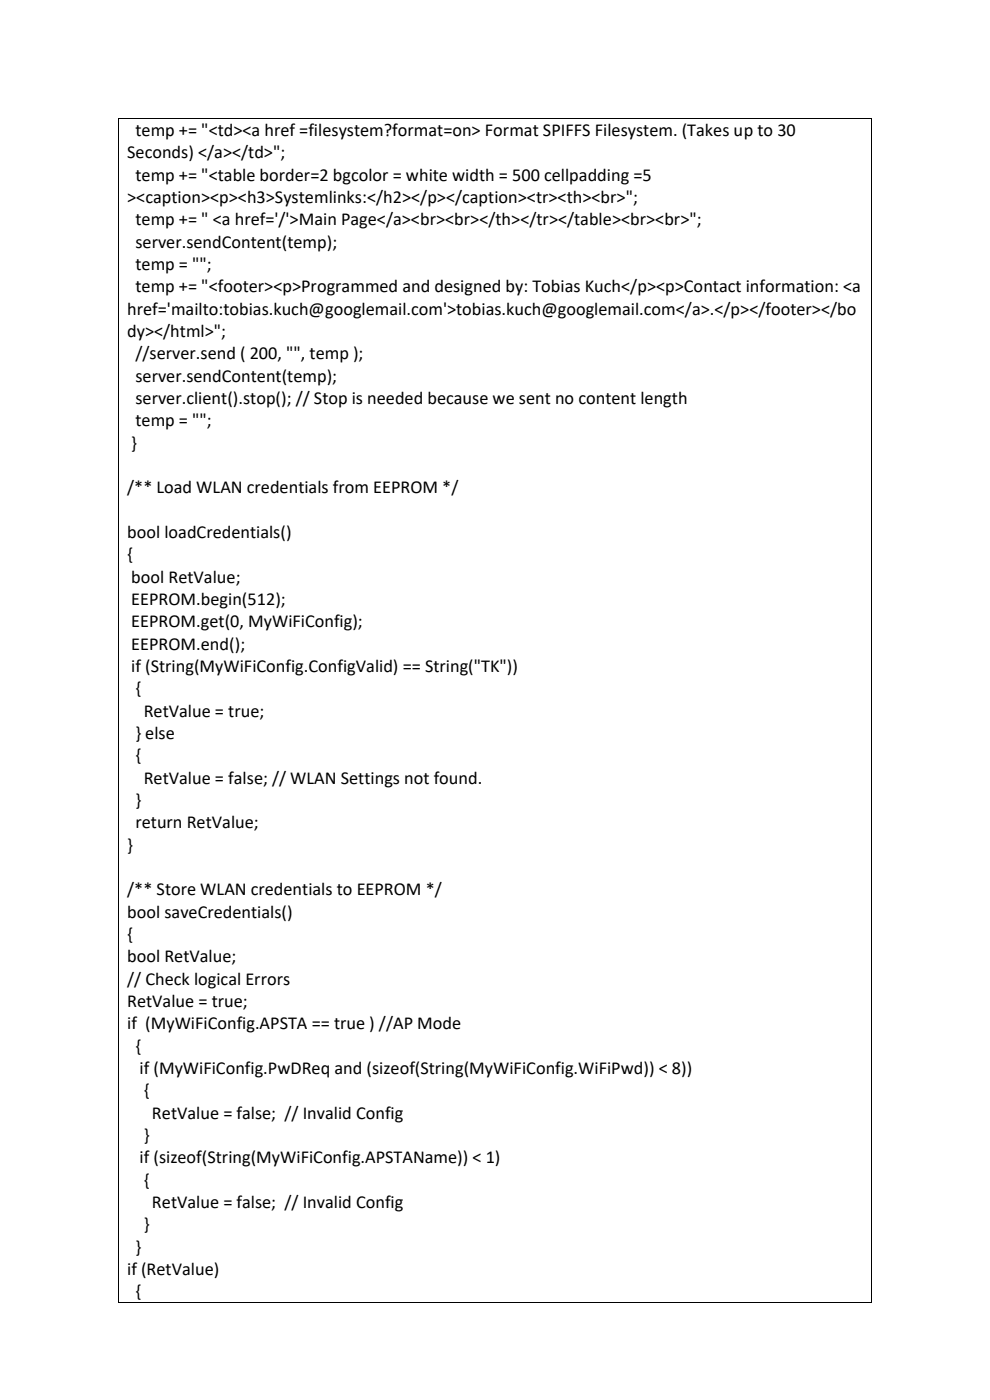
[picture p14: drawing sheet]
<svg xmlns="http://www.w3.org/2000/svg" width="210mm" height="297mm" viewBox="0 0 210 297" stroke-linecap="round" stroke-linejoin="round" font-family="sans-serif">
<defs><g id="words">
<g font-size="3.9">
<text x="28.7" y="28.9">temp += &quot;&lt;td&gt;&lt;a href =filesystem?format=on&gt; Format SPIFFS Filesystem. (Takes up to 30</text>
<text x="27" y="33.6">Seconds) &lt;/a&gt;&lt;/td&gt;&quot;;</text>
<text x="28.7" y="38.4">temp += &quot;&lt;table border=2 bgcolor = white width = 500 cellpadding =5</text>
<text x="27" y="43.1">&gt;&lt;caption&gt;&lt;p&gt;&lt;h3&gt;Systemlinks:&lt;/h2&gt;&lt;/p&gt;&lt;/caption&gt;&lt;tr&gt;&lt;th&gt;&lt;br&gt;&quot;;</text>
<text x="28.7" y="47.8">temp += &quot; &lt;a href='/'&gt;Main Page&lt;/a&gt;&lt;br&gt;&lt;br&gt;&lt;/th&gt;&lt;/tr&gt;&lt;/table&gt;&lt;br&gt;&lt;br&gt;&quot;;</text>
<text x="28.7" y="52.6">server.sendContent(temp);</text>
<text x="28.7" y="57.3">temp = &quot;&quot;;</text>
<text x="28.7" y="62">temp += &quot;&lt;footer&gt;&lt;p&gt;Programmed and designed by: Tobias Kuch&lt;/p&gt;&lt;p&gt;Contact information: &lt;a</text>
<text x="27" y="66.8">href='mailto:tobias.kuch@googlemail.com'&gt;tobias.kuch@googlemail.com&lt;/a&gt;.&lt;/p&gt;&lt;/footer&gt;&lt;/bo</text>
<text x="27" y="71.5">dy&gt;&lt;/html&gt;&quot;;</text>
<text x="28.7" y="76.2">//server.send ( 200, &quot;&quot;, temp );</text>
<text x="28.7" y="81">server.sendContent(temp);</text>
<text x="28.7" y="85.7">server.client().stop(); // Stop is needed because we sent no content length</text>
<text x="27.9" y="95.2">}</text>
<text x="28.7" y="90.4">temp = &quot;&quot;;</text>
<text x="27" y="104.7">/** Load WLAN credentials from EEPROM */</text>
<text x="27" y="118.9">{</text>
<text x="27" y="114.1">bool loadCredentials()</text>
<text x="27.9" y="123.6">bool RetValue;</text>
<text x="27.9" y="128.4">EEPROM.begin(512);</text>
<text x="27.9" y="133.1">EEPROM.get(0, MyWiFiConfig);</text>
<text x="27.9" y="137.8">EEPROM.end();</text>
<text x="27.9" y="142.6">if (String(MyWiFiConfig.ConfigValid) == String(&quot;TK&quot;))</text>
<text x="28.7" y="147.3">{</text>
<text x="30.5" y="152">RetValue = true;</text>
<text x="28.7" y="156.8">} else</text>
<text x="28.7" y="161.5">{</text>
<text x="30.5" y="166.2">RetValue = false; // WLAN Settings not found.</text>
<text x="28.7" y="171">}</text>
<text x="28.7" y="175.7">return RetValue;</text>
<text x="27" y="180.4">}</text>
<text x="27" y="189.9">/** Store WLAN credentials to EEPROM */</text>
<text x="27" y="194.7">bool saveCredentials()</text>
<text x="27" y="199.4">{</text>
<text x="27" y="204.1">bool RetValue;</text>
<text x="27" y="208.9">// Check logical Errors</text>
<text x="27" y="213.6">RetValue = true;</text>
<text x="27" y="218.4">if (MyWiFiConfig.APSTA == true ) //AP Mode</text>
<text x="28.7" y="223.1">{</text>
<text x="29.6" y="227.8">if (MyWiFiConfig.PwDReq and (sizeof(String(MyWiFiConfig.WiFiPwd)) &lt; 8))</text>
<text x="30.5" y="232.6">{</text>
<text x="32.2" y="237.3">RetValue = false; // Invalid Config</text>
<text x="30.5" y="242">}</text>
<text x="29.6" y="246.8">if (sizeof(String(MyWiFiConfig.APSTAName)) &lt; 1)</text>
<text x="30.5" y="251.5">{</text>
<text x="32.2" y="256.2">RetValue = false; // Invalid Config</text>
<text x="30.5" y="261">}</text>
<text x="28.7" y="265.7">}</text>
<text x="27" y="270.5">if (RetValue)</text>
<text x="28.7" y="275.2">{</text>
</g>
</g></defs>
<g fill="#000">
<path d="M25 25h.2v.2h-.2z" fill-rule="evenodd"/>
<path d="M25 25h.2v.2h-.2z" fill-rule="evenodd"/>
<path d="M184.8 25h.2v.2h-.2z" fill-rule="evenodd"/>
<path d="M184.8 25h.2v.2h-.2z" fill-rule="evenodd"/>
<path d="M25 276.2h.2v.2h-.2z" fill-rule="evenodd"/>
<path d="M25 276.2h.2v.2h-.2z" fill-rule="evenodd"/>
<path d="M184.8 276.2h.2v.2h-.2z" fill-rule="evenodd"/>
<path d="M184.8 276.2h.2v.2h-.2z" fill-rule="evenodd"/>
</g>
<path d="M25.1 25.2v251M25.2 25.1h159.6M184.9 25.2v251M25.2 276.3h159.6" fill="none" stroke="#000" stroke-width=".21"/>
<use href="#words"/>
</svg>
